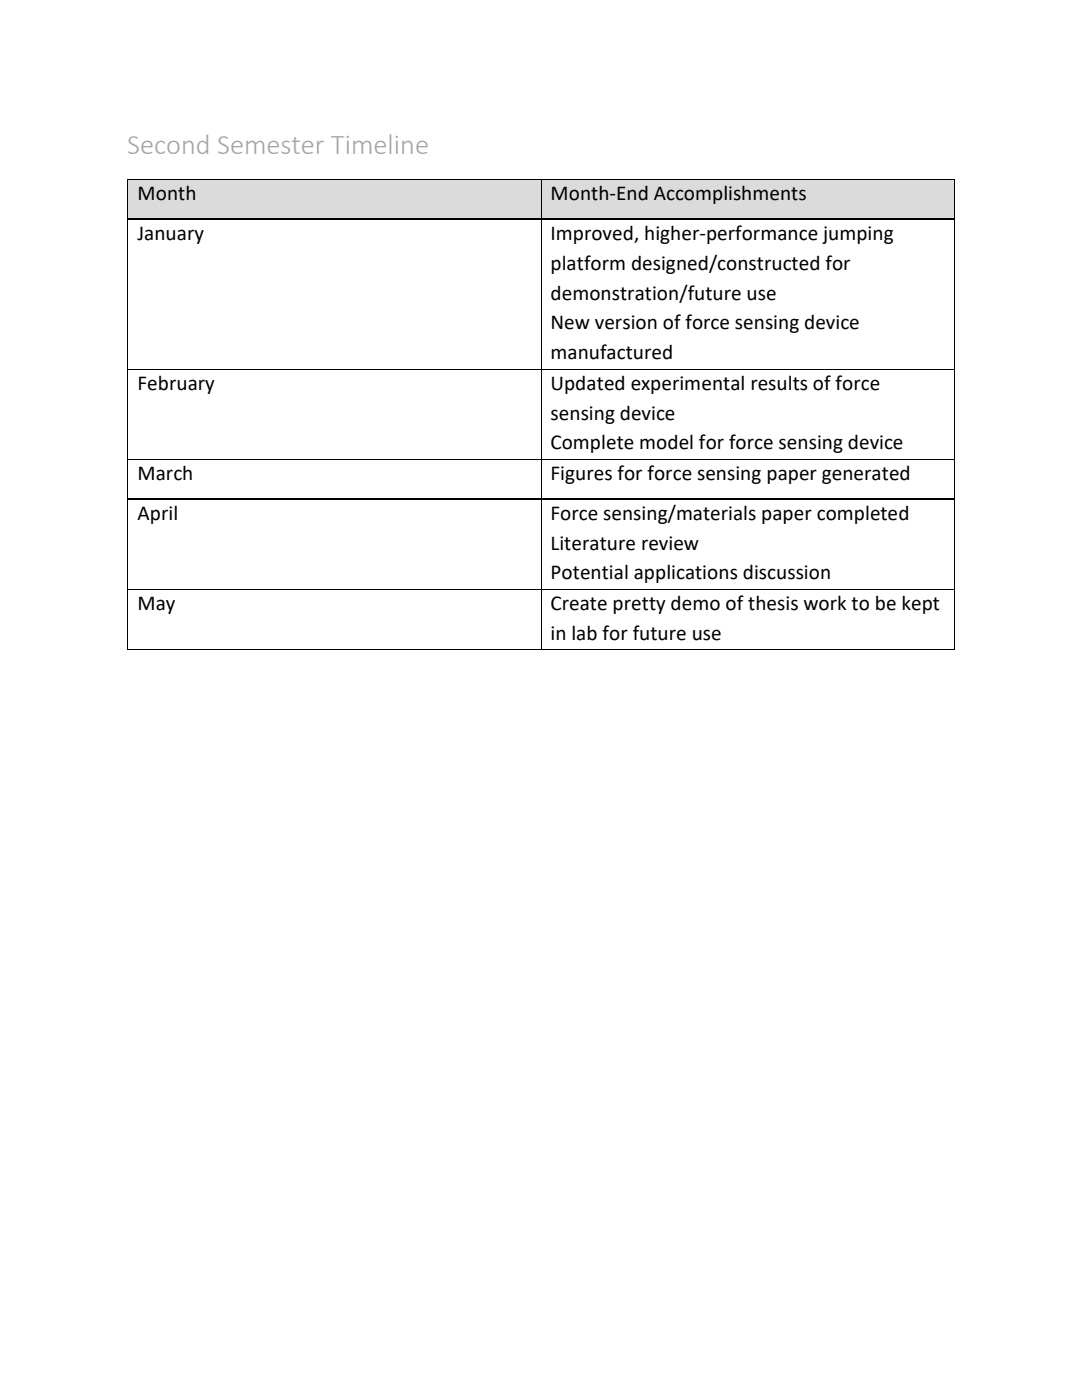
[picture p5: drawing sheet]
<svg xmlns="http://www.w3.org/2000/svg" width="216mm" height="279mm" viewBox="0 0 216 279" stroke-linecap="round" stroke-linejoin="round" font-family="sans-serif">
<defs><g id="words">
<text font-size="5.7" fill="#a5a5a5" x="25.4" y="30.8">Second Semester Timeline</text>
<g font-size="4.2">
<text x="27.4" y="40">Month</text>
<text x="109.9" y="40">Month-End Accomplishments</text>
<text x="27.4" y="47.9">January</text>
<text x="109.9" y="47.9">Improved, higher-performance jumping</text>
<text x="109.9" y="53.9">platform designed/constructed for</text>
<text x="109.9" y="59.8">demonstration/future use</text>
<text x="109.9" y="65.7">New version of force sensing device</text>
<text x="109.9" y="71.7">manufactured</text>
<text x="27.4" y="77.8">February</text>
<text x="109.9" y="77.8">Updated experimental results of force</text>
<text x="109.9" y="83.7">sensing device</text>
<text x="109.9" y="89.7">Complete model for force sensing device</text>
<text x="27.4" y="95.8">March</text>
<text x="109.9" y="95.8">Figures for force sensing paper generated</text>
<text x="27.4" y="103.8">April</text>
<text x="109.9" y="103.8">Force sensing/materials paper completed</text>
<text x="109.9" y="109.7">Literature review</text>
<text x="109.9" y="115.6">Potential applications discussion</text>
<text x="27.4" y="121.8">May</text>
<text x="109.9" y="121.8">Create pretty demo of thesis work to be kept</text>
<text x="109.9" y="127.7">in lab for future use</text>
</g>
</g></defs>
<g fill="#dbdbdb">
<path d="M25.6 35.9h82.3v7.8h-82.3z" fill-rule="evenodd"/>
<path d="M27.4 35.9h78.6v7.8h-78.6z" fill-rule="evenodd"/>
<path d="M108.1 35.9h82.3v7.8h-82.3z" fill-rule="evenodd"/>
<path d="M109.9 35.9h78.7v7.8h-78.7z" fill-rule="evenodd"/>
</g>
<g fill="#000">
<path d="M25.4 35.7h.2v.2h-.2z" fill-rule="evenodd"/>
<path d="M25.4 35.7h.2v.2h-.2z" fill-rule="evenodd"/>
<path d="M107.9 35.7h.2v.2h-.2z" fill-rule="evenodd"/>
<path d="M190.4 35.7h.2v.2h-.2z" fill-rule="evenodd"/>
<path d="M190.4 35.7h.2v.2h-.2z" fill-rule="evenodd"/>
<path d="M25.4 43.7h.2v.2h-.2z" fill-rule="evenodd"/>
<path d="M107.9 43.7h.2v.2h-.2z" fill-rule="evenodd"/>
<path d="M190.4 43.7h.2v.2h-.2z" fill-rule="evenodd"/>
<path d="M25.4 73.6h.2v.2h-.2z" fill-rule="evenodd"/>
<path d="M107.9 73.6h.2v.2h-.2z" fill-rule="evenodd"/>
<path d="M190.4 73.6h.2v.2h-.2z" fill-rule="evenodd"/>
<path d="M25.4 91.5h.2v.2h-.2z" fill-rule="evenodd"/>
<path d="M25.4 99.5h.2v.2h-.2z" fill-rule="evenodd"/>
<path d="M107.9 91.5h.2v.2h-.2z" fill-rule="evenodd"/>
<path d="M107.9 99.5h.2v.2h-.2z" fill-rule="evenodd"/>
<path d="M190.4 91.5h.2v.2h-.2z" fill-rule="evenodd"/>
<path d="M190.4 99.5h.2v.2h-.2z" fill-rule="evenodd"/>
<path d="M25.4 117.5h.2v.2h-.2z" fill-rule="evenodd"/>
<path d="M107.9 117.5h.2v.2h-.2z" fill-rule="evenodd"/>
<path d="M190.4 117.5h.2v.2h-.2z" fill-rule="evenodd"/>
<path d="M25.4 129.6h.2v.2h-.2z" fill-rule="evenodd"/>
<path d="M25.4 129.6h.2v.2h-.2z" fill-rule="evenodd"/>
<path d="M107.9 129.6h.2v.2h-.2z" fill-rule="evenodd"/>
<path d="M190.4 129.6h.2v.2h-.2z" fill-rule="evenodd"/>
<path d="M190.4 129.6h.2v.2h-.2z" fill-rule="evenodd"/>
</g>
<g fill="none" stroke="#000" stroke-width=".2">
<path d="M25.5 35.9v7.8M25.6 35.8h82.3M108 35.9v7.8M108.1 35.8h82.3M190.5 35.9v7.8M25.5 43.9v29.7M108 43.9v29.7M190.5 43.9v29.7M25.5 73.8v17.7M25.6 73.7h82.3M108 73.8v17.7M108.1 73.7h82.3"/>
<path d="M190.5 73.8v17.7M25.5 91.7v7.8M25.5 99.7v17.8M25.6 91.6h82.3M108 91.7v7.8M108 99.7v17.8M108.1 91.6h82.3M190.5 91.7v7.8M190.5 99.7v17.8M25.5 117.7v11.9M25.6 117.6h82.3M108 117.7v11.9"/>
<path d="M108.1 117.6h82.3M190.5 117.7v11.9M25.6 129.7h82.3M108.1 129.7h82.3"/>
</g>
<path d="M25.6 43.8h82.3M108.1 43.8h82.3M25.6 99.6h82.3M108.1 99.6h82.3" fill="none" stroke="#000" stroke-width=".21"/>
<use href="#words"/>
</svg>
